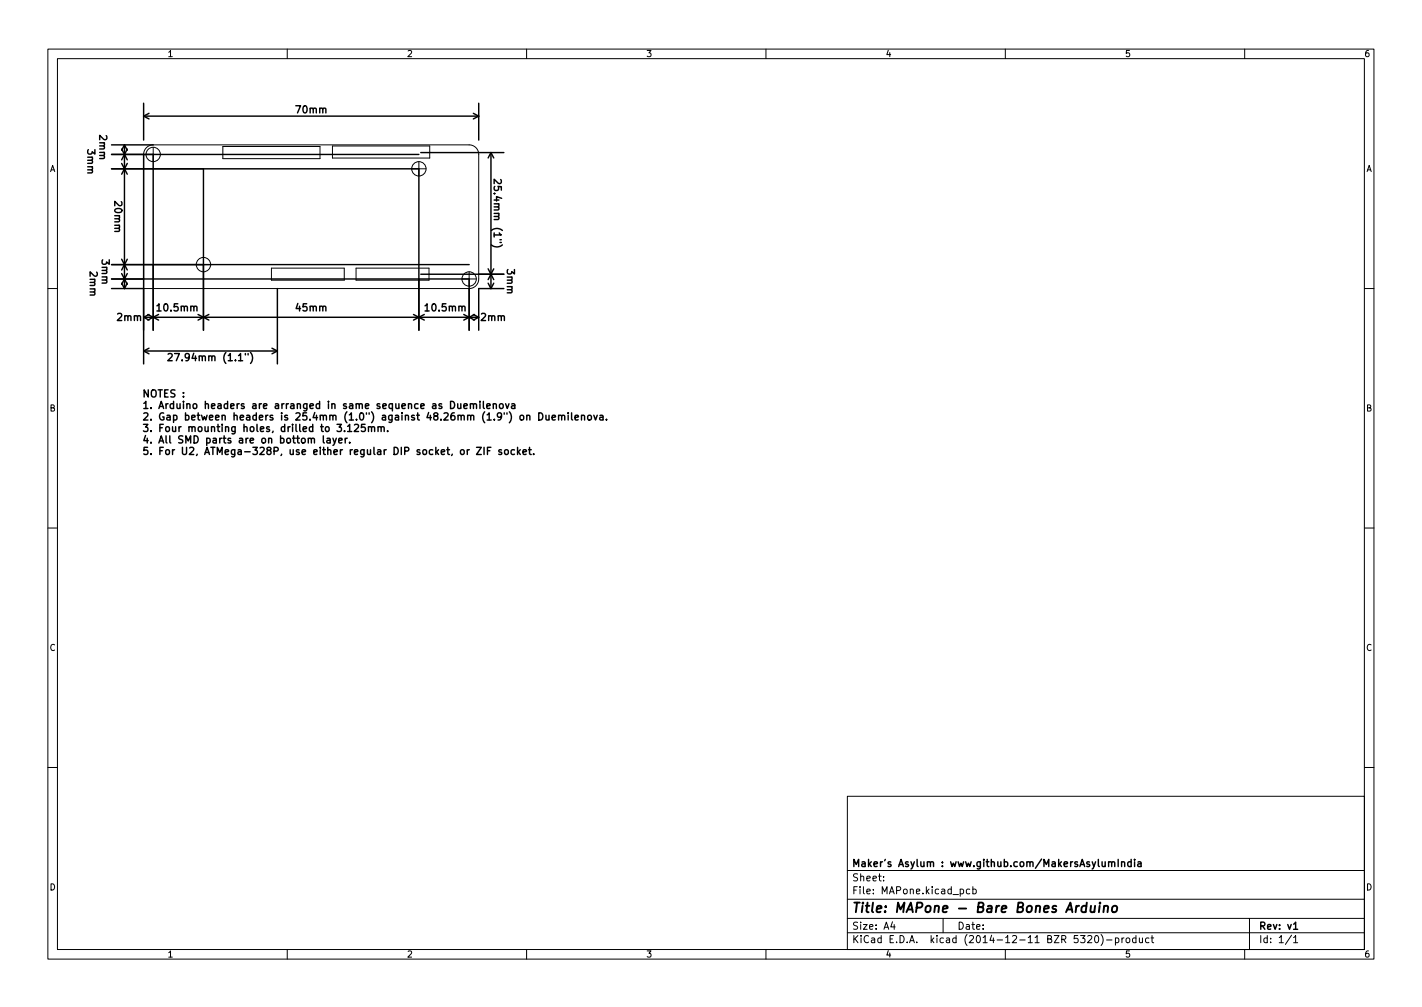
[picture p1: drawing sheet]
<svg xmlns="http://www.w3.org/2000/svg" width="297mm" height="210mm" viewBox="0 0 297 210" stroke-linecap="round" stroke-linejoin="round" font-family="sans-serif">
<defs><g id="words">
<text font-size="2.8" x="178" y="190.6">Title: MAPone - Bare Bones Arduino</text>
<g font-size="2.1">
<text x="62" y="23.6">70mm</text>
<text x="20.7" y="28.3" transform="rotate(90 20.7 28.3)">2mm</text>
<text x="18.3" y="31.3" transform="rotate(90 18.3 31.3)">3mm</text>
<text x="103.2" y="38.6" transform="rotate(90 103.2 38.6)">25.4mm (1&quot;)</text>
<text x="23.9" y="42.2" transform="rotate(90 23.9 42.2)">20mm</text>
<text x="18.8" y="56.8" transform="rotate(90 18.8 56.8)">2mm</text>
<text x="21.2" y="54.3" transform="rotate(90 21.2 54.3)">3mm</text>
<text x="105.9" y="56.3" transform="rotate(90 105.9 56.3)">3mm</text>
<text x="33.1" y="65">10.5mm</text>
<text x="62" y="65">45mm</text>
<text x="89.1" y="65">10.5mm</text>
<text x="24.6" y="67">2mm</text>
<text x="100.6" y="67">2mm</text>
<text x="36.6" y="75.4">27.94mm (1.1&quot;)</text>
<text x="29.8" y="83">NOTES :</text>
<text x="29.8" y="85.4">1. Arduino headers are arranged in same sequence as Duemilenova</text>
<text x="29.8" y="87.8">2. Gap between headers is 25.4mm (1.0&quot;) against 48.26mm (1.9&quot;) on Duemilenova.</text>
<text x="29.8" y="90.2">3. Four mounting holes, drilled to 3.125mm.</text>
<text x="29.8" y="92.6">4. All SMD parts are on bottom layer.</text>
<text x="29.8" y="95">5. For U2, ATMega-328P, use either regular DIP socket, or ZIF socket.</text>
<text x="178" y="184">Sheet:</text>
<text x="178" y="181">Maker's Asylum : www.github.com/MakersAsylumIndia</text>
<text x="178" y="186.7">File: MAPone.kicad_pcb</text>
<text x="178" y="196.9">KiCad E.D.A. kicad (2014-12-11 BZR 5320)-product</text>
<text x="178" y="194.1">Size: A4</text>
<text x="200" y="194.1">Date:</text>
<text x="263" y="194.1">Rev: v1</text>
<text x="263" y="196.9">Id: 1/1</text>
</g>
<g font-size="1.8">
<text x="35" y="11.9">1</text>
<text x="85" y="11.9">2</text>
<text x="135" y="11.9">3</text>
<text x="185" y="11.9">4</text>
<text x="235" y="11.9">5</text>
<text x="285" y="11.9">6</text>
<text x="10.3" y="35.9">A</text>
<text x="285.3" y="35.9">A</text>
<text x="10.3" y="85.9">B</text>
<text x="285.3" y="85.9">B</text>
<text x="10.3" y="135.9">C</text>
<text x="285.3" y="135.9">C</text>
<text x="10.3" y="185.9">D</text>
<text x="285.3" y="185.9">D</text>
<text x="35" y="199.9">1</text>
<text x="85" y="199.9">2</text>
<text x="135" y="199.9">3</text>
<text x="185" y="199.9">4</text>
<text x="235" y="199.9">5</text>
<text x="285" y="199.9">6</text>
</g>
</g></defs>
<g fill="none" stroke="#000" stroke-width=".21">
<path d="M10 10.2h277v190.1h-277zM12 12.2h273v186.1h-273zM60 10.2v2M110 10.2v2M160 10.2v2M210 10.2v2M260 10.2v2M30.5 32.2h3M30.6 30.8l.7-.4 .7-.2h66a2 2 0 0 1 2 2v26a2 2 0 0 1-2 2h-68v-28l.1-.6zM32 30.7v3M46.5 30.6h20.3v2.5h-20.3zM69.4 30.5h20.4v2.5h-20.4z"/>
<path d="M86 35.2h3M87.5 33.7v3M41 55.2h3M42.5 53.7v3M56.7 56h15.2v2.5h-15.2zM74.4 56h15.2v2.5h-15.2zM96.5 58.2h3M98 56.7v3M10 60.2h2M285 60.2h2M10 110.2h2M285 110.2h2"/>
<path d="M10 160.2h2M177 166.3h108v32h-108zM285 160.2h2M60 198.3v2M110 198.3v2M160 198.3v2M177 194.8h108M177 191.8h108M177 187.8h108M177 181.8h108M184.6 183.8v.1M184.6 183v.1"/>
<path d="M186.4 192.5l-.3 1h.9M186.8 193v1M197 191.8v3M200.6 185.7l.4-.1 .3 .3-.2 .7h-.5M202.6 185.7l-.5-.1-.2 .3 .1 .7h.6M203.2 185.7l.4-.1 .3 .3-.1 .7h-.6M203.2 185.1v1.5M210 198.3v2M227.2 195.5l.6-.2 .3 .5-1 1h1M228.9 195.4l.1-.1a.8 .8 0 0 1 .5 .8 .8 .8 0 0 1-.5 .7 1 1 0 0 1-.1-1.4zM230 195.1a1.72 1.72 0 0 1 0 2.3M231.1 196.3h1.2"/>
<path d="M233 195.9l.4-.1 .3 .3-.1 .7h-.6M233 195.8v1.5M234.4 195.8v1M234.8 195.8l-.4 .3M235.3 196l.2-.2 .4 .2 .1 .5-.1 .3h-.4l-.2-.1zM237.3 195.9l-.4-.1-.3 .3 .1 .7h.6M237.3 195.3v1.5M238 195.8l.1 1h.3l.2-.1M238.6 195.8v1M240 195.9l-.4-.1-.3 .3 .1 .7h.6M240.4 195.8h.6M240.6 195.3v1.3l.4 .2"/>
<path d="M260 198.3v2M261 191.8v6.5M269.8 195.3l-1.3 1.9M270.2 195.8l.4-.5v1.5M270.2 196.8h.9"/>
<circle cx="32" cy="32.2" r="1.5"/>
<circle cx="87.5" cy="35.2" r="1.5"/>
<circle cx="42.5" cy="55.2" r="1.5"/>
<circle cx="98" cy="58.2" r="1.5"/>
</g>
<g fill="none" stroke="#000" stroke-width=".3">
<path d="M23.3 35.2h64.2v33.7M23.3 32.2h64.2M23.3 30.2h8.7M25.4 34.1l1.2 2.3M25.4 31.1l1.2 2.3M26 30.2v30M26 30.2l-.6 1.2M26 30.2l.6 1.2M26.6 34.1l-1.2 2.3M26.6 31.1l-1.2 2.3M30 21.5v7.7M30 32.2v43.8"/>
<path d="M30 24.2h70M30 24.2l1.1 .6M31.1 23.7l-1.1 .5M32 32.2v36.7M42.5 35.2v33.7M87.9 31.9h17.4M98.9 23.7l1.1 .5M100 21.5v7.7M100 24.2l-1.1 .6M102.6 31.9v28.4M102.6 31.9l-.6 1.1M102.6 31.9l.5 1.1"/>
<path d="M104.6 37.5l.1 .6-.4 .2-1.1-.9v.9M23.3 58.2h74.7v10.7M23.3 55.2h74.7M25.4 59.1l.6 1.1M25.4 57.1l1.2 2.3M25.4 54.1l1.2 2.3M26.6 59.1l-.6 1.1M26.6 57.1l-1.2 2.3M26.6 54.1l-1.2 2.3M87.9 57.3h17.4M102 59.1l.6 1.2M102 56.1l1.1 2.3"/>
<path d="M102.7 51.1a1.72 1.72 0 0 0 2.2 0M103.1 59.1l-.5 1.2M103.1 56.1l-1.1 2.3M23.3 60.2h6.7M30 73.3h27.9M30 73.3l1.1 .6M30 66.2h70M30 66.2l1.1 .6M30.9 65.7l2.2 1.1M31.1 72.7l-1.1 .6M31.1 65.7l-1.1 .5M33.1 65.7l-2.2 1.1"/>
<path d="M35.1 74l.6-.2 .3 .4-1 1.1h1M41.4 65.7l2.2 1.1M43.6 65.7l-2.2 1.1M52.3 73.6a1.72 1.72 0 0 1 0 2.3M56.8 72.7l1.1 .6M57.9 60.2v15.8M57.9 73.3l-1.1 .6M86.4 65.7l2.2 1.1M88.6 65.7l-2.2 1.1M96.9 65.7l2.2 1.1M98.9 65.7l1.1 .5M99.1 65.7l-2.2 1.1"/>
<path d="M100 66.2l-1.1 .6M105.3 60.3h-5.3v8.6M67.5 91v1.3l.3 .2M68.3 91.6h.6l.1 .9M69 91.9h-.5l-.2 .2 .2 .4 .5-.1M69.5 91.5l.4 1M70.3 91.5l-.5 1.4-.3 .1M70.8 92l.7-.1-.1-.3-.4-.1-.2 .2v.7h.6M72.1 91.5v1M72.5 91.5l-.4 .3M73 92.4v.1M74 88.7l.6-.1 .3 .4-.9 1.1h.9"/>
<path d="M76.3 88.6h-.8v.7l.2-.1h.5l.1 .3v.5l-.3 .1-.5-.1M77 89.2l.2-.1 .3 .1 .1 .9M77 89.1v1M77.6 89.3l.2-.2 .4 .1 .1 .9M79 89.2l.2-.1 .3 .1 .1 .9M79 89.1v1M79.6 89.3l.2-.2 .4 .1 .1 .9M81 90v.1M98.3 84.4l.2-.1 .3 .1 .1 .9M98.3 84.3v1M98.9 84.5l.2-.2 .4 .1v.9M99.5 93.4h1l-1 1.5h1"/>
<path d="M100.3 83.8v.1M100.3 84.3v1M101 83.8v1.3l.2 .2M101.1 93.4v1.5M101.7 84.8l.7-.1-.1-.3-.4-.1-.2 .2 .1 .7h.5M101.8 94.1h.5M102.5 93.4h-.7v1.5M103 84.4l.3-.1 .3 .1 .1 .9M103 84.3v1M104.4 84.4l.2-.1 .4 .1 .1 .6-.1 .2-.4 .1-.2-.1zM104.8 94l-.4-.1-.2 .2 .1 .2 .5 .2v.3h-.6M105.5 94l.2-.1 .4 .1 .1 .6-.2 .2-.3 .1-.2-.1z"/>
<path d="M105.6 84.3l.4 1 .3-1M106.9 84.4h.6v.9M107.5 94l-.5-.1-.2 .3 .1 .6h.6M107.5 84.7h-.5l-.2 .2 .2 .4 .5-.1M108.1 93.4v1.5M108.3 94.3l.4 .6M108.7 93.9l-.6 .6M109.3 94.4l.7-.1-.1-.3-.4-.1-.2 .2v.7h.6M110.4 93.9h.6M110.6 93.4v1.3l.4 .2M111.5 94.8v.1M112.5 86.2a.76 .76 0 0 1 .9 .7 .76 .76 0 0 1-.9 .8z"/>
<path d="M114 86.7l.1 .9 .4 .1 .2-.1M114.7 86.7v1M115.3 87.2l.7-.1v-.3l-.5-.1-.2 .2 .1 .7h.6M116.7 86.8l.2-.1 .4 .1v.9M116.7 86.7v1M117.3 86.9l.2-.2 .4 .1 .1 .9M118.7 86.2v.1M118.7 86.7v1M119.4 86.2v1.3l.2 .2M120.1 87.2l.7-.1v-.3l-.5-.1-.2 .2 .1 .7h.6M121.5 86.8l.2-.1 .3 .1 .1 .9M121.5 86.7v1"/>
<path d="M122.8 86.8l.2-.1 .5 .1v.6l-.1 .2-.4 .1-.2-.1zM124 86.7l.4 1 .4-1M125.3 86.8h.6l.1 .9M126 87.1h-.5l-.2 .2 .2 .4 .5-.1M126.7 87.6v.1M233.6 179.4v1.5M234.3 179.9v1M236.3 179.4v1.5M237 179.4v.2M237 179.9v1M234.3 180.1l.2-.2 .4 .1v.9M236.3 180l-.4-.1-.3 .3 .1 .7h.6"/>
<path d="M237.7 180h.6l.1 .9M238.4 180.3l-.5 .1-.3 .2 .3 .3h.5M270.2 194h.9"/>
</g>
<path d="M227.9 189.1l-.1 1.3 .5 .1 .3-.2M228.8 189.1l-.2 1.4M229.7 189.1l-.2 1.4M229.8 188.5v.2M230.6 189.3l.3-.2 .5 .1-.1 1.3M230.7 189.1l-.2 1.4M232.4 189.3l.1-.1a.5 .5 0 0 1 .9 .3l-.1 .6-.2 .3a.5 .5 0 0 1-.8-.3z" fill="none" stroke="#000" stroke-width=".4"/>
<use href="#words"/>
</svg>
